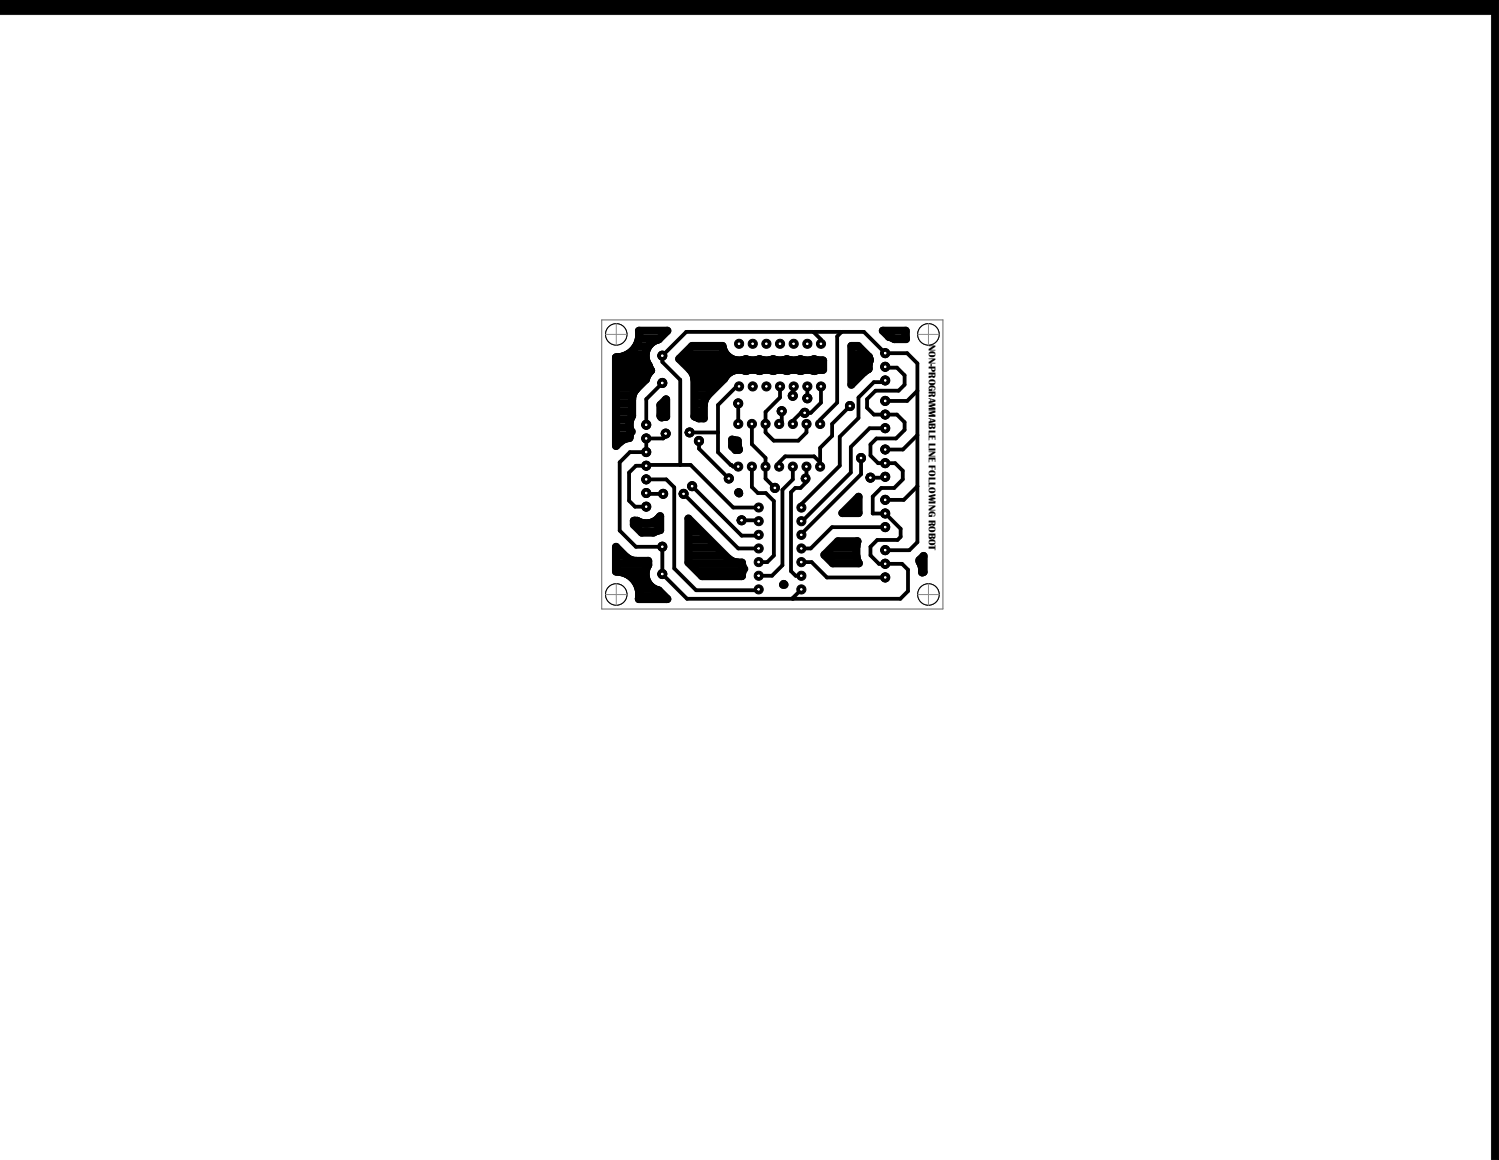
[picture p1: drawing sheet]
<svg xmlns="http://www.w3.org/2000/svg" width="279mm" height="216mm" viewBox="0 0 279 216" stroke-linecap="round" stroke-linejoin="round" font-family="sans-serif">
<defs><g id="words">
<text font-size="2.5" x="174.6" y="103.2" transform="rotate(-90 174.6 103.2)">NON-PROGRAMMABLE LINE FOLLOWING ROBOT</text>
<text font-size="1.9" x="172.9" y="64.3" transform="rotate(90 172.9 64.3)">NON-PROGRAMMABLE LINE FOLLOWING ROBOT</text>
</g></defs>
<path d="M0 0h279v215.9h-279z" fill="#000" stroke="#000" stroke-width=".19"/>
<path d="M-.1 2.9h277.6v213h-277.6z" fill="#fff" stroke="#fff" stroke-width=".19"/>
<path d="M112 59.5h63.5v53.9h-63.5z" fill="none" stroke="#636363" stroke-width=".19"/>
<circle cx="172.8" cy="62.2" r="1.99" fill="#fff" stroke="#000" stroke-width=".19"/>
<path d="M170.8 62.2h4M172.8 60.2v4" fill="none" stroke="#8a8a8a" stroke-width=".19"/>
<circle cx="172.8" cy="110.6" r="1.99" fill="#fff" stroke="#000" stroke-width=".19"/>
<path d="M170.8 110.7h4M172.8 108.7v3.9" fill="none" stroke="#8a8a8a" stroke-width=".19"/>
<circle cx="114.7" cy="62.2" r="1.99" fill="#fff" stroke="#000" stroke-width=".19"/>
<path d="M112.7 62.2h4M114.7 60.2v4" fill="none" stroke="#8a8a8a" stroke-width=".19"/>
<circle cx="114.7" cy="110.6" r="1.99" fill="#fff" stroke="#000" stroke-width=".19"/>
<path d="M112.7 110.7h4M114.7 108.7v3.9" fill="none" stroke="#8a8a8a" stroke-width=".19"/>
<g fill="none" stroke="#000" stroke-width="1.5">
<path d="M114.8 67.6h5.5M114.8 69h6.2M114.8 70.5h5.3M114.8 72h3.9M114.8 73.5h2.8M114.8 75h2.7M114.8 76.5h2.7M114.8 78h2.4M114.8 79.5h2.3M116.8 66.1h3.2M118.5 64.6h2M119 61.6h5.2l-1.6 1.6a3.2 3.2 0 0 0-1.8 5l.4 .8-.6 .7-.4 .9-1.8 1.9a2.63 2.63 0 0 0-.7 1.7v3.2a3.2 3.2 0 0 0-.3 2.9l-.2 1.2a2.57 2.57 0 0 0-1.8 .8l-.7 .7v-16.5a4.3 4.3 0 0 0 4.3-4.9z"/>
<path d="M119.1 63.1h3.5M122.6 63.2h.1M122.9 75.4l1.1-1.1v3.3l-.9 .1-.2-.3zM123.1 76.5h.7M126.4 66.8l2.4-2.4h5.7a3.2 3.2 0 0 0 4.5 2.5 3.1 3.1 0 0 0 2.4 0l.3 .1a4.2 4.2 0 0 0 2.4-.1l.2 .1a4.2 4.2 0 0 0 2.3-.1 3.3 3.3 0 0 0 2.4 0 3.2 3.2 0 0 0 2.6 0l.8 .2h.8v1.7h-.6a2.42 2.42 0 0 1-1.8 0h-.7a2.39 2.39 0 0 1-1.9 0h-.9a2.34 2.34 0 0 1-1.9 0l-.9 .1a2.57 2.57 0 0 1-1.7-.1l-.7 .1a1.38 1.38 0 0 1-1.5-.1h-.9a2.23 2.23 0 0 1-1.9 0 3.1 3.1 0 0 0-3 1.7l-3 3a2.6 2.6 0 0 0-.8 1.9v2.5h-.9l-.8-.4v-6.8a2.67 2.67 0 0 0-.8-1.9zM127.3 66.1h7.8M127.3 67.6h25.8M128.8 64.6h5.6M128.8 69h7.4M129.3 77.5h.1M129.4 70.5h5.2M129.4 72h3.7"/>
<path d="M129.4 73.5h2.2M129.4 75h1.5M129.4 76.5h1.5M158.6 64.6h1.2M158.6 66.1h2.7M158.6 67.6h3M158.6 69h2.3M158.6 70.5h.8M161.7 68.7h.1M161.7 66.4l-2-2h-1.2v7.2l2.4-2.4 .8-.5M161.7 66.4h.1M161.7 66.4a1.93 1.93 0 0 1 0 1.6v.7"/>
<path d="M164.3 61.6h4.3v1.5h-2.1l-1-.4zM166.6 63.1h1.9M114.8 81h2.3M118 96.9h.6a3.1 3.1 0 0 0 4.3-.8v2.6l-1.3 .4h-2.1l-1.5-1.4zM118.1 97.5h4.6M119.5 99h2.2M128.2 96.5l7.7 7.7 1.1 .5h1.1v.2a2.23 2.23 0 0 1 0 1.8v.5h-7.4l-2.5-2.5zM128.3 97.5h.7M128.3 99h2.2M136.3 81.8l1 .2 .1 1.1 .2 .6-.6 .1-.7-.7zM136.4 82.5h.8M136.9 83.8h.1"/>
<path d="M137.4 91.7l.2 .1zM157.9 94.5h1.8M159.8 92.5v3h-3zM114.7 101.8l1.8 1.8a2.74 2.74 0 0 0 1.7 .8h2.5v.8a3.1 3.1 0 0 0 1.9 4.7l1.6 1.6h-5.3a4.3 4.3 0 0 0-4.2-5.1zM114.8 103.5h1.4M114.8 105h5.7M115.7 106.5h4.3M118.2 107.9h2M119 109.4h2.4M119.2 110.9h4.3M128.3 100.5h3.7M128.3 102h5.1"/>
<path d="M128.3 103.5h6.6M128.6 105h9.4M130.1 106.5h7.9M145.9 108.7l.1 .1h-.2zM153.8 103.5h5.5M154.9 102h4.4M156 100.7l3.6 .1-.2 .6v2.2l.5 1.2h-4.9l-1.5-1.5zM159.6 100.7v.1M171.1 104.3l.8-.8v3h-.2a4.4 4.4 0 0 0-.6-2.2z"/>
</g>
<g fill="#000">
<circle cx="114.7" cy="66.5" r=".75"/>
<circle cx="137.4" cy="78.9" r=".35"/>
<circle cx="150.3" cy="71.9" r=".35"/>
<circle cx="164.8" cy="77.2" r=".35"/>
<circle cx="117.4" cy="80.3" r=".75"/>
<circle cx="123.3" cy="101.8" r=".35"/>
<circle cx="138.4" cy="105.9" r=".75"/>
</g>
<g fill="none" stroke="#000" stroke-width=".71">
<path d="M123.3 71.3l-3 3v4.8M137.4 75.1v3.8M137.6 71.9h-.5l-3.4 3.5v8.8l2.3 2.3M140 78.9v3.8l2.5 2.5v3.9l1.7 1.7M145.2 71.9v2.1l-2.7 2.7v3.8l1.5 1.5h4.6l1.5-1.5v-1.6M145.5 76.5v1.9l-.5 .5M147.7 71.9l-.1 .2v1.6M150.3 71.9v2.2M151.4 61.8l1.4 1.4v.8M152.8 64h.1M152.8 71.9v3l-1.9 1.9h-1.8l-1.5 1.5v.6M154.9 78.9v2.2l-2.2 2.3v3.5"/>
<path d="M156.7 61.8l-.9 .8v12.3l-3.1 3.2v.8M158.2 75.6l-3.3 3.3M161.9 79.7l-3.5 3.5v4.8l-9.1 9h-.1M161.9 79.7h2.9M164.8 68.3l.1 .1h2.1l1.4 1.5v1.7l-1.1 1.1h-4.3l-1.6 1.6v1.6l1.3 1.3h4.3l1.4 1.4v1.4l-1.6 1.6h-3.6l-1.2 1.1v2.1l1.5 1.4h3.1l1.5 1.4v1.6l-1.6 1.6h-2.4l-1.6 1.6v3.2h2.3M164.8 70.8l-.3 .3h-1.8l-2.9 2.9v3.8l-3.5 3.5v5.4l-7.1 7.1v.7M170.8 72.7l-1.9 1.9h-4.1M120.3 94.3h-2.1l-1.1-1.1v-5.2l1.3-1.3h1.9v-.2h8.3l7.9 8h4.7M120.3 91.8l.2 .1h3M120.3 89.2h3.7l1.5 1.5v15.1l4.1 4.1M123.9 80.7v.4l-.4 .5h-3.2v2.5h-3l-1.9 2v12.6l3 3.1h4.9v5l4.6 4.6h39.7l1.4-1.4v-4l-1.1-1.1h-4.3l-1.6-1.5v-1.6l1.3-1.3h3.8l.6-.6v-1.5l-2.9-2.8M126.6 86.5v-15.8l-3.3-3.3v-1.2l4.4-4.4h33.1l4 3.9h4.1l1.9 1.9v33.3l-1.5 1.5h-4.5"/>
<path d="M127.3 91.9l10.1 10.2h3.8M128.4 80.5h5.3M128.9 90.5l9.2 9.2h3l.1-.2M130.1 82.1v1.4l5.6 5.6M136 86.5l.5 .3h.9M138.1 96.8h3l.1 .2M140 86.8v3.9l1.1 1.1h1.5l1.5 1.4v10.2l-1.3 1.2h-1.6M147.6 86.8v2.4l-1.9 2v14l-2 2h-2.5M149.2 99.4v.1M150 89.1h.1M150.1 86.9v2.8l-1.1 1.1h-.9l-.9 .8v14.7l.9 .9h1.1M152.7 86.1l-1.1-1.2h-5.4l-1.2 1.2v.7"/>
<path d="M160.3 85.3v3l-11.1 11.1M164.8 83.7h3.3M164.8 88.7l-.2 .2h-2.6M164.8 98.1h-9.9l-4 4h-1.7M170.8 90.5l-2.6 2.5h-3.4M170.8 81l-2.7 2.7M141.2 109.7l-.1 .2h-11.5M149.2 109.7l-1.6 1.6v.1M149.2 104.6h1.9l2.9 2.9h10.8"/>
</g>
<g fill="#000" stroke="#000" stroke-width=".19">
<circle cx="137.4" cy="75.1" r=".84"/>
<circle cx="137.4" cy="78.9" r=".85"/>
<circle cx="140" cy="78.9" r=".85"/>
<circle cx="142.5" cy="78.9" r=".86"/>
<circle cx="145.1" cy="78.9" r=".86"/>
<circle cx="145.5" cy="76.5" r=".84"/>
<circle cx="147.6" cy="73.7" r=".84"/>
<circle cx="147.6" cy="78.9" r=".85"/>
<circle cx="149.8" cy="76.8" r=".85"/>
<circle cx="150.1" cy="78.9" r=".85"/>
<circle cx="150.3" cy="74.1" r=".84"/>
<circle cx="152.7" cy="78.9" r=".85"/>
<circle cx="158.2" cy="75.6" r=".84"/>
<circle cx="123.4" cy="91.9" r=".84"/>
<circle cx="123.9" cy="80.7" r=".84"/>
<circle cx="127.3" cy="91.9" r=".84"/>
<circle cx="128.4" cy="80.5" r=".84"/>
<circle cx="128.8" cy="90.5" r=".84"/>
<circle cx="130.1" cy="82.1" r=".85"/>
<circle cx="135.7" cy="89.1" r=".85"/>
<circle cx="137.4" cy="86.8" r=".85"/>
<circle cx="138.1" cy="96.8" r=".84"/>
<circle cx="140" cy="86.8" r=".85"/>
<circle cx="142.5" cy="86.8" r=".85"/>
<circle cx="144.3" cy="90.8" r=".84"/>
<circle cx="145" cy="86.9" r=".85"/>
<circle cx="147.6" cy="86.9" r=".85"/>
<circle cx="150.1" cy="86.9" r=".85"/>
<circle cx="152.7" cy="86.9" r=".85"/>
<circle cx="160.3" cy="85.3" r=".84"/>
<circle cx="162" cy="88.9" r=".84"/>
</g>
<g fill="#fff" stroke="#fff" stroke-width=".19">
<circle cx="128.4" cy="80.5" r=".15"/>
<circle cx="123.9" cy="80.7" r=".15"/>
<circle cx="160.3" cy="85.2" r=".14"/>
<circle cx="149.8" cy="76.8" r=".14"/>
<circle cx="158.2" cy="75.6" r=".14"/>
<circle cx="150.3" cy="74.1" r=".14"/>
<circle cx="162" cy="88.9" r=".14"/>
<circle cx="144.2" cy="90.8" r=".14"/>
<circle cx="135.7" cy="89.1" r=".14"/>
<circle cx="130.1" cy="82.1" r=".14"/>
<circle cx="147.6" cy="73.7" r=".14"/>
<circle cx="128.8" cy="90.5" r=".15"/>
<circle cx="137.4" cy="75.1" r=".14"/>
<circle cx="138.1" cy="96.8" r=".14"/>
<circle cx="145.5" cy="76.5" r=".15"/>
<circle cx="123.5" cy="91.9" r=".14"/>
<circle cx="127.3" cy="91.9" r=".14"/>
<circle cx="152.7" cy="86.8" r=".14"/>
<circle cx="150.1" cy="86.8" r=".14"/>
<circle cx="147.6" cy="86.8" r=".15"/>
<circle cx="145" cy="86.8" r=".15"/>
<circle cx="142.5" cy="86.8" r=".14"/>
<circle cx="140" cy="86.8" r=".15"/>
<circle cx="137.4" cy="86.8" r=".15"/>
<circle cx="137.4" cy="78.9" r=".14"/>
<circle cx="140" cy="78.9" r=".14"/>
<circle cx="142.5" cy="78.9" r=".14"/>
<circle cx="145" cy="78.9" r=".14"/>
<circle cx="147.6" cy="78.9" r=".14"/>
<circle cx="150.1" cy="78.9" r=".14"/>
<circle cx="152.7" cy="78.9" r=".14"/>
</g>
<circle cx="172.8" cy="62.2" r="1.99" fill="#fff" stroke="#000" stroke-width=".19"/>
<path d="M170.8 62.2h4M172.8 60.2v4" fill="none" stroke="#8a8a8a" stroke-width=".19"/>
<circle cx="172.8" cy="110.6" r="1.99" fill="#fff" stroke="#000" stroke-width=".19"/>
<path d="M170.8 110.7h4M172.8 108.7v3.9" fill="none" stroke="#8a8a8a" stroke-width=".19"/>
<circle cx="114.7" cy="62.2" r="1.99" fill="#fff" stroke="#000" stroke-width=".19"/>
<path d="M112.7 62.2h4M114.7 60.2v4" fill="none" stroke="#8a8a8a" stroke-width=".19"/>
<circle cx="114.7" cy="110.6" r="1.99" fill="#fff" stroke="#000" stroke-width=".19"/>
<path d="M112.7 110.7h4M114.7 108.7v3.9" fill="none" stroke="#8a8a8a" stroke-width=".19"/>
<g fill="#000" stroke="#000" stroke-width=".19">
<circle cx="120.3" cy="79.1" r=".84"/>
<circle cx="123.3" cy="71.3" r=".84"/>
<circle cx="123.3" cy="66.2" r=".84"/>
<circle cx="137.4" cy="75.1" r=".84"/>
<circle cx="137.6" cy="71.9" r=".85"/>
<circle cx="137.6" cy="64" r=".85"/>
<circle cx="140.1" cy="71.9" r=".85"/>
<circle cx="140.1" cy="64" r=".85"/>
<circle cx="142.7" cy="64" r=".85"/>
<circle cx="142.7" cy="71.9" r=".85"/>
<circle cx="145.2" cy="64" r=".85"/>
<circle cx="145.2" cy="71.9" r=".85"/>
<circle cx="145.5" cy="76.5" r=".84"/>
<circle cx="147.6" cy="73.7" r=".84"/>
<circle cx="147.8" cy="71.9" r=".85"/>
<circle cx="147.8" cy="64" r=".85"/>
<circle cx="149.8" cy="76.8" r=".85"/>
<circle cx="150.3" cy="74.1" r=".84"/>
<circle cx="150.3" cy="64" r=".85"/>
<circle cx="150.3" cy="71.9" r=".85"/>
<circle cx="152.8" cy="64" r=".85"/>
<circle cx="152.8" cy="71.9" r=".85"/>
<circle cx="158.2" cy="75.6" r=".84"/>
<circle cx="164.8" cy="68.3" r=".84"/>
<circle cx="164.8" cy="79.7" r=".84"/>
<circle cx="164.8" cy="74.6" r=".84"/>
<circle cx="164.8" cy="77.2" r=".84"/>
<circle cx="164.8" cy="70.8" r=".84"/>
<circle cx="164.8" cy="65.7" r=".84"/>
<circle cx="120.3" cy="94.3" r=".84"/>
<circle cx="120.3" cy="81.6" r=".84"/>
<circle cx="120.3" cy="91.8" r=".84"/>
<circle cx="120.3" cy="86.7" r=".84"/>
<circle cx="120.3" cy="84.1" r=".84"/>
<circle cx="120.3" cy="89.2" r=".84"/>
<circle cx="123.4" cy="91.9" r=".84"/>
<circle cx="123.9" cy="80.7" r=".84"/>
<circle cx="127.3" cy="91.9" r=".84"/>
<circle cx="128.4" cy="80.5" r=".84"/>
<circle cx="128.8" cy="90.5" r=".84"/>
<circle cx="130.1" cy="82.1" r=".85"/>
<circle cx="135.7" cy="89.1" r=".85"/>
<circle cx="138.1" cy="96.8" r=".84"/>
<circle cx="141.2" cy="94.5" r=".85"/>
<circle cx="141.2" cy="97" r=".85"/>
<circle cx="141.2" cy="99.5" r=".85"/>
<circle cx="144.3" cy="90.8" r=".84"/>
<circle cx="149.2" cy="97" r=".85"/>
<circle cx="149.2" cy="99.5" r=".85"/>
<circle cx="149.2" cy="94.5" r=".85"/>
<circle cx="150" cy="89.1" r=".84"/>
<circle cx="160.3" cy="85.3" r=".84"/>
<circle cx="162" cy="88.9" r=".84"/>
<circle cx="164.8" cy="98.1" r=".84"/>
<circle cx="164.8" cy="95.6" r=".84"/>
<circle cx="164.8" cy="88.7" r=".84"/>
<circle cx="164.8" cy="93" r=".84"/>
<circle cx="164.8" cy="83.7" r=".84"/>
<circle cx="164.8" cy="86.2" r=".84"/>
<circle cx="123.3" cy="101.8" r=".84"/>
<circle cx="123.3" cy="106.8" r=".84"/>
<circle cx="141.2" cy="104.6" r=".85"/>
<circle cx="141.2" cy="102.1" r=".85"/>
<circle cx="141.2" cy="109.7" r=".85"/>
<circle cx="141.2" cy="107.2" r=".85"/>
<circle cx="149.2" cy="109.7" r=".86"/>
<circle cx="149.2" cy="107.2" r=".85"/>
<circle cx="149.2" cy="102.1" r=".85"/>
<circle cx="149.2" cy="104.6" r=".85"/>
<circle cx="164.8" cy="104.9" r=".84"/>
<circle cx="164.8" cy="102.4" r=".84"/>
<circle cx="164.8" cy="107.5" r=".84"/>
</g>
<g fill="none" stroke="#000" stroke-width=".19">
<path d="M120.3 78.2v1.7M123.3 65.4v1.7M123.3 70.4v1.7M164.8 64.9v1.7M164.8 67.4v1.7M164.8 70v1.7M164.8 73.8v1.7M164.8 76.3v1.7M164.8 78.9v1.6M120.3 80.8v1.7M120.3 83.3v1.7M120.3 85.8v1.7"/>
<path d="M120.3 88.4v1.7M120.3 90.9v1.7M120.3 93.5v1.7M164.8 82.8v1.7M164.8 85.4v1.7M164.8 87.9v1.7M164.8 92.2v1.7M164.8 94.7v1.7M164.8 97.3v1.7M123.3 100.9v1.7M123.3 106v1.7M164.8 101.5v1.8"/>
<path d="M164.8 104.1v1.7M164.8 106.6v1.7"/>
</g>
<g fill="#fff" stroke="#fff" stroke-width=".19">
<circle cx="123.3" cy="106.8" r=".14"/>
<circle cx="123.3" cy="101.8" r=".14"/>
<circle cx="120.3" cy="94.3" r=".15"/>
<circle cx="120.3" cy="91.8" r=".15"/>
<circle cx="120.3" cy="89.2" r=".14"/>
<circle cx="120.3" cy="86.7" r=".14"/>
<circle cx="120.3" cy="84.1" r=".14"/>
<circle cx="120.3" cy="81.6" r=".14"/>
<circle cx="120.3" cy="79.1" r=".14"/>
<circle cx="152.8" cy="71.9" r=".14"/>
<circle cx="150.3" cy="71.9" r=".14"/>
<circle cx="147.7" cy="71.9" r=".14"/>
<circle cx="145.2" cy="71.9" r=".14"/>
<circle cx="142.7" cy="71.9" r=".14"/>
<circle cx="140.1" cy="71.9" r=".14"/>
<circle cx="137.6" cy="71.9" r=".14"/>
<circle cx="137.6" cy="64" r=".15"/>
<circle cx="140.1" cy="64" r=".15"/>
<circle cx="142.7" cy="64" r=".15"/>
<circle cx="145.2" cy="64" r=".15"/>
<circle cx="147.7" cy="64" r=".14"/>
<circle cx="150.3" cy="64" r=".14"/>
<circle cx="152.8" cy="64" r=".14"/>
<circle cx="149.2" cy="94.5" r=".14"/>
<circle cx="149.2" cy="97" r=".14"/>
<circle cx="149.2" cy="99.5" r=".14"/>
<circle cx="149.2" cy="102.1" r=".14"/>
<circle cx="149.2" cy="104.6" r=".14"/>
<circle cx="149.2" cy="107.2" r=".14"/>
<circle cx="149.2" cy="109.7" r=".14"/>
<circle cx="141.2" cy="109.7" r=".14"/>
<circle cx="141.2" cy="107.2" r=".15"/>
<circle cx="141.2" cy="104.6" r=".15"/>
<circle cx="141.2" cy="102.1" r=".15"/>
<circle cx="141.2" cy="99.5" r=".14"/>
<circle cx="141.2" cy="97" r=".14"/>
<circle cx="141.2" cy="94.5" r=".14"/>
<circle cx="150" cy="89.1" r=".14"/>
<circle cx="164.8" cy="83.7" r=".14"/>
<circle cx="164.8" cy="86.2" r=".14"/>
<circle cx="164.8" cy="88.7" r=".14"/>
<circle cx="164.8" cy="65.7" r=".15"/>
<circle cx="164.8" cy="68.3" r=".15"/>
<circle cx="164.8" cy="70.8" r=".15"/>
<circle cx="164.8" cy="74.6" r=".15"/>
<circle cx="164.8" cy="77.2" r=".15"/>
<circle cx="164.8" cy="79.7" r=".15"/>
<circle cx="164.8" cy="93" r=".15"/>
<circle cx="164.8" cy="95.6" r=".15"/>
<circle cx="164.8" cy="98.1" r=".15"/>
<circle cx="164.8" cy="102.4" r=".14"/>
<circle cx="164.8" cy="104.9" r=".14"/>
<circle cx="164.8" cy="107.5" r=".14"/>
<circle cx="123.3" cy="71.3" r=".14"/>
<circle cx="123.3" cy="66.2" r=".15"/>
<circle cx="128.4" cy="80.5" r=".15"/>
<circle cx="123.9" cy="80.7" r=".15"/>
<circle cx="160.3" cy="85.2" r=".14"/>
<circle cx="149.8" cy="76.8" r=".14"/>
<circle cx="158.2" cy="75.6" r=".14"/>
<circle cx="150.3" cy="74.1" r=".14"/>
<circle cx="162" cy="88.9" r=".14"/>
<circle cx="144.2" cy="90.8" r=".14"/>
<circle cx="135.7" cy="89.1" r=".14"/>
<circle cx="130.1" cy="82.1" r=".14"/>
<circle cx="147.6" cy="73.7" r=".14"/>
<circle cx="128.8" cy="90.5" r=".15"/>
<circle cx="137.4" cy="75.1" r=".14"/>
<circle cx="138.1" cy="96.8" r=".14"/>
<circle cx="145.5" cy="76.5" r=".15"/>
<circle cx="123.5" cy="91.9" r=".14"/>
<circle cx="127.3" cy="91.9" r=".14"/>
</g>
<use href="#words"/>
</svg>
